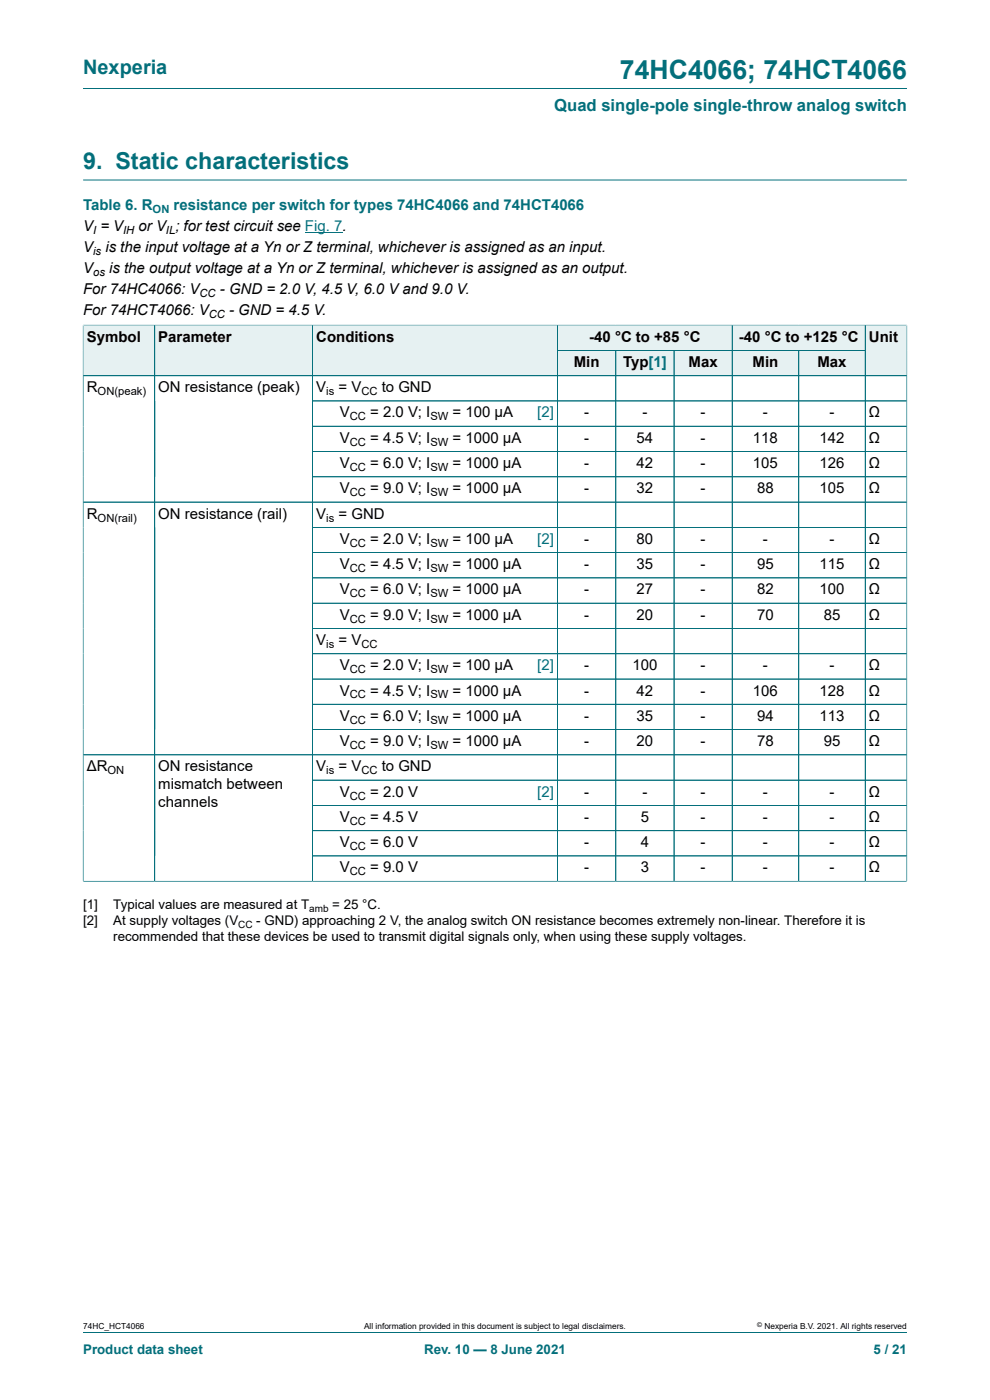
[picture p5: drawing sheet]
<svg xmlns="http://www.w3.org/2000/svg" width="210mm" height="297mm" viewBox="0 0 210 297" stroke-linecap="round" stroke-linejoin="round" font-family="sans-serif">
<defs><g id="words">
<text font-size="5.6" fill="#036f7b" x="131.5" y="16.8">74HC4066; 74HCT4066</text>
<text font-size="4.9" fill="#036f7b" x="17.6" y="35.9">9. Static characteristics</text>
<text font-size="4.2" fill="#036f7b" x="17.6" y="15.6">Nexperia</text>
<text font-size="3.5" fill="#036f7b" x="117.6" y="23.7">Quad single-pole single-throw analog switch</text>
<g font-size="3.2" fill="#036f7b">
<text x="17.6" y="44.5">Table 6. R</text>
<text x="36.8" y="44.5">resistance per switch for types 74HC4066 and 74HCT4066</text>
</g>
<g font-size="3.2">
<text x="17.6" y="49.1">V = V</text>
<text x="17.6" y="53.5">V</text>
<text x="22.4" y="53.5">is the input voltage at a Yn or Z terminal, whichever is assigned as an input.</text>
<text x="29.4" y="49.1">or V ; for test circuit see Fig. 7.</text>
<text x="17.6" y="58">V</text>
<text x="23.1" y="58">is the output voltage at a Yn or Z terminal, whichever is assigned as an output.</text>
<text x="17.6" y="62.4">For 74HC4066: V</text>
<text x="46.6" y="62.4">- GND = 2.0 V, 4.5 V, 6.0 V and 9.0 V.</text>
<text x="17.6" y="66.8">For 74HCT4066: V</text>
<text x="48.6" y="66.8">- GND = 4.5 V.</text>
<text x="18.4" y="72.5">Symbol</text>
<text x="33.6" y="72.5">Parameter</text>
<text x="67.1" y="72.5">Conditions</text>
<text x="121.7" y="77.8">Min</text>
<text x="125" y="72.5">-40 °C to +85 °C</text>
<text x="132.2" y="77.8">Typ[1]</text>
<text x="146.1" y="77.8">Max</text>
<text x="156.7" y="72.5">-40 °C to +125 °C</text>
<text x="159.6" y="77.8">Min</text>
<text x="173.4" y="77.8">Max</text>
<text x="184.3" y="72.5">Unit</text>
<text x="18.4" y="83.2">R</text>
<text x="33.6" y="83.2">ON resistance (peak)</text>
<text x="67.1" y="83.2">V</text>
<text x="71.8" y="83.2">= V</text>
<text x="81" y="83.2">to GND</text>
<text x="72.1" y="88.6">V</text>
<text x="78.5" y="88.6">= 2.0 V; I</text>
<text x="96" y="88.6">= 100 μA</text>
<text x="123.9" y="88.6">-</text>
<text x="136.3" y="88.6">-</text>
<text x="148.6" y="88.6">-</text>
<text x="161.8" y="88.6">-</text>
<text x="176" y="88.6">-</text>
<text x="184.3" y="88.6">Ω</text>
<text x="72.1" y="93.9">V</text>
<text x="78.5" y="93.9">= 4.5 V; I</text>
<text x="96" y="93.9">= 1000 μA</text>
<text x="123.9" y="93.9">-</text>
<text x="135" y="93.9">54</text>
<text x="148.6" y="93.9">-</text>
<text x="159.7" y="93.9">118</text>
<text x="173.8" y="93.9">142</text>
<text x="184.3" y="93.9">Ω</text>
<text x="72.1" y="99.3">V</text>
<text x="78.5" y="99.3">= 6.0 V; I</text>
<text x="96" y="99.3">= 1000 μA</text>
<text x="123.9" y="99.3">-</text>
<text x="135" y="99.3">42</text>
<text x="148.6" y="99.3">-</text>
<text x="159.7" y="99.3">105</text>
<text x="173.8" y="99.3">126</text>
<text x="184.3" y="99.3">Ω</text>
<text x="72.1" y="104.7">V</text>
<text x="78.5" y="104.7">= 9.0 V; I</text>
<text x="96" y="104.7">= 1000 μA</text>
<text x="123.9" y="104.7">-</text>
<text x="135" y="104.7">32</text>
<text x="148.6" y="104.7">-</text>
<text x="160.6" y="104.7">88</text>
<text x="173.8" y="104.7">105</text>
<text x="184.3" y="104.7">Ω</text>
<text x="18.4" y="110">R</text>
<text x="33.6" y="110">ON resistance (rail)</text>
<text x="67.1" y="110">V</text>
<text x="71.8" y="110">= GND</text>
<text x="72.1" y="115.4">V</text>
<text x="78.5" y="115.4">= 2.0 V; I</text>
<text x="96" y="115.4">= 100 μA</text>
<text x="123.9" y="115.4">-</text>
<text x="135" y="115.4">80</text>
<text x="148.6" y="115.4">-</text>
<text x="161.8" y="115.4">-</text>
<text x="176" y="115.4">-</text>
<text x="184.3" y="115.4">Ω</text>
<text x="72.1" y="120.7">V</text>
<text x="78.5" y="120.7">= 4.5 V; I</text>
<text x="96" y="120.7">= 1000 μA</text>
<text x="123.9" y="120.7">-</text>
<text x="135" y="120.7">35</text>
<text x="148.6" y="120.7">-</text>
<text x="160.6" y="120.7">95</text>
<text x="173.8" y="120.7">115</text>
<text x="184.3" y="120.7">Ω</text>
<text x="72.1" y="126.1">V</text>
<text x="72.1" y="131.5">V</text>
<text x="78.5" y="126.1">= 6.0 V; I</text>
<text x="78.5" y="131.5">= 9.0 V; I</text>
<text x="96" y="126.1">= 1000 μA</text>
<text x="96" y="131.5">= 1000 μA</text>
<text x="123.9" y="126.1">-</text>
<text x="123.9" y="131.5">-</text>
<text x="135" y="126.1">27</text>
<text x="135" y="131.5">20</text>
<text x="148.6" y="126.1">-</text>
<text x="148.6" y="131.5">-</text>
<text x="160.6" y="126.1">82</text>
<text x="160.6" y="131.5">70</text>
<text x="173.8" y="126.1">100</text>
<text x="174.7" y="131.5">85</text>
<text x="184.3" y="126.1">Ω</text>
<text x="184.3" y="131.5">Ω</text>
<text x="67.1" y="136.8">V</text>
<text x="71.8" y="136.8">= V</text>
<text x="72.1" y="142.2">V</text>
<text x="78.5" y="142.2">= 2.0 V; I</text>
<text x="96" y="142.2">= 100 μA</text>
<text x="123.9" y="142.2">-</text>
<text x="134.2" y="142.2">100</text>
<text x="148.6" y="142.2">-</text>
<text x="161.8" y="142.2">-</text>
<text x="176" y="142.2">-</text>
<text x="184.3" y="142.2">Ω</text>
<text x="72.1" y="147.6">V</text>
<text x="78.5" y="147.6">= 4.5 V; I</text>
<text x="96" y="147.6">= 1000 μA</text>
<text x="123.9" y="147.6">-</text>
<text x="135" y="147.6">42</text>
<text x="148.6" y="147.6">-</text>
<text x="159.7" y="147.6">106</text>
<text x="173.8" y="147.6">128</text>
<text x="184.3" y="147.6">Ω</text>
<text x="72.1" y="152.9">V</text>
<text x="78.5" y="152.9">= 6.0 V; I</text>
<text x="96" y="152.9">= 1000 μA</text>
<text x="123.9" y="152.9">-</text>
<text x="135" y="152.9">35</text>
<text x="148.6" y="152.9">-</text>
<text x="160.6" y="152.9">94</text>
<text x="173.8" y="152.9">113</text>
<text x="184.3" y="152.9">Ω</text>
<text x="72.1" y="158.3">V</text>
<text x="78.5" y="158.3">= 9.0 V; I</text>
<text x="96" y="158.3">= 1000 μA</text>
<text x="123.9" y="158.3">-</text>
<text x="135" y="158.3">20</text>
<text x="148.6" y="158.3">-</text>
<text x="160.6" y="158.3">78</text>
<text x="174.7" y="158.3">95</text>
<text x="184.3" y="158.3">Ω</text>
<text x="18.4" y="163.6">ΔR</text>
<text x="33.6" y="163.6">ON resistance</text>
<text x="33.6" y="167.4">mismatch between</text>
<text x="67.1" y="163.6">V</text>
<text x="71.8" y="163.6">= V</text>
<text x="81" y="163.6">to GND</text>
<text x="33.6" y="171.3">channels</text>
<text x="72.1" y="169">V</text>
<text x="78.5" y="169">= 2.0 V</text>
<text x="123.9" y="169">-</text>
<text x="136.3" y="169">-</text>
<text x="148.6" y="169">-</text>
<text x="161.8" y="169">-</text>
<text x="176" y="169">-</text>
<text x="184.3" y="169">Ω</text>
<text x="72.1" y="174.4">V</text>
<text x="72.1" y="179.7">V</text>
<text x="78.5" y="174.4">= 4.5 V</text>
<text x="78.5" y="179.7">= 6.0 V</text>
<text x="123.9" y="174.4">-</text>
<text x="123.9" y="179.7">-</text>
<text x="135.9" y="174.4">5</text>
<text x="135.9" y="179.7">4</text>
<text x="148.6" y="174.4">-</text>
<text x="148.6" y="179.7">-</text>
<text x="161.8" y="174.4">-</text>
<text x="161.8" y="179.7">-</text>
<text x="176" y="174.4">-</text>
<text x="176" y="179.7">-</text>
<text x="184.3" y="174.4">Ω</text>
<text x="184.3" y="179.7">Ω</text>
<text x="72.1" y="185.1">V</text>
<text x="78.5" y="185.1">= 9.0 V</text>
<text x="123.9" y="185.1">-</text>
<text x="135.9" y="185.1">3</text>
<text x="148.6" y="185.1">-</text>
<text x="161.8" y="185.1">-</text>
<text x="176" y="185.1">-</text>
<text x="184.3" y="185.1">Ω</text>
</g>
<g font-size="3.2" fill="#00f">
<text x="114" y="88.6">[2]</text>
<text x="114" y="115.4">[2]</text>
<text x="114" y="142.2">[2]</text>
<text x="114" y="169">[2]</text>
</g>
<g font-size="2.8">
<text x="17.6" y="192.9">[1]</text>
<text x="17.6" y="196.3">[2]</text>
<text x="24" y="192.9">Typical values are measured at T</text>
<text x="24" y="196.3">At supply voltages (V</text>
<text x="54.4" y="196.3">- GND) approaching 2 V, the analog switch ON resistance becomes extremely non-linear. Therefore it is</text>
<text x="70.5" y="192.9">= 25 °C.</text>
<text x="24" y="199.7">recommended that these devices be used to transmit digital signals only, when using these supply voltages.</text>
</g>
<g font-size="2.8" fill="#036f7b">
<text x="17.6" y="287.2">Product data sheet</text>
<text x="90" y="287.2">Rev. 10 — 8 June 2021</text>
<text x="185.3" y="287.2">5 / 21</text>
</g>
<text font-size="2.4" fill="#036f7b" x="32.4" y="45.1">ON</text>
<g font-size="2.4">
<text x="19.8" y="49.7">I</text>
<text x="26.1" y="49.7">IH</text>
<text x="35.2" y="49.7">IL</text>
<text x="19.8" y="54.1">is</text>
<text x="19.8" y="58.6">os</text>
<text x="42.3" y="63">CC</text>
<text x="44.3" y="67.5">CC</text>
<text x="20.7" y="83.8">ON(peak)</text>
<text x="69.2" y="83.8">is</text>
<text x="76.7" y="83.8">CC</text>
<text x="74.2" y="89.2">CC</text>
<text x="91.3" y="89.2">SW</text>
<text x="74.2" y="94.5">CC</text>
<text x="91.3" y="94.5">SW</text>
<text x="74.2" y="99.9">CC</text>
<text x="91.3" y="99.9">SW</text>
<text x="74.2" y="105.3">CC</text>
<text x="91.3" y="105.3">SW</text>
<text x="20.7" y="110.6">ON(rail)</text>
<text x="69.2" y="110.6">is</text>
<text x="74.2" y="116">CC</text>
<text x="91.3" y="116">SW</text>
<text x="74.2" y="121.4">CC</text>
<text x="91.3" y="121.4">SW</text>
<text x="74.2" y="126.7">CC</text>
<text x="91.3" y="126.7">SW</text>
<text x="69.2" y="137.4">is</text>
<text x="74.2" y="132.1">CC</text>
<text x="76.7" y="137.4">CC</text>
<text x="91.3" y="132.1">SW</text>
<text x="74.2" y="142.8">CC</text>
<text x="91.3" y="142.8">SW</text>
<text x="74.2" y="148.2">CC</text>
<text x="91.3" y="148.2">SW</text>
<text x="74.2" y="153.5">CC</text>
<text x="91.3" y="153.5">SW</text>
<text x="74.2" y="158.9">CC</text>
<text x="91.3" y="158.9">SW</text>
<text x="22.8" y="164.3">ON</text>
<text x="69.2" y="164.3">is</text>
<text x="76.7" y="164.3">CC</text>
<text x="74.2" y="169.6">CC</text>
<text x="74.2" y="175">CC</text>
<text x="74.2" y="180.3">CC</text>
<text x="74.2" y="185.7">CC</text>
</g>
<g font-size="2.1">
<text x="50.5" y="196.8">CC</text>
<text x="65.6" y="193.4">amb</text>
</g>
<g font-size="1.8">
<text x="17.6" y="282">74HC_HCT4066</text>
<text x="77.2" y="282">All information provided in this document is subject to legal disclaimers.</text>
<text x="162.2" y="282">Nexperia B.V. 2021. All rights reserved</text>
</g>
<text font-size="1.4" x="160.6" y="281.6">©</text>
</g></defs>
<path d="M17.6 18.8h174.8M17.6 38.2h174.8M118.3 69h37v5.3h-37z" fill="none" stroke="#036f7b" stroke-width=".21"/>
<path d="M64.7 49.4h7.9" fill="none" stroke="#00f" stroke-width=".21"/>
<path d="M118.3 69h36.9v5.3h-36.9z" fill="#e6f1f2"/>
<path d="M155.3 69h28.2v5.3h-28.2z" fill="none" stroke="#036f7b" stroke-width=".21"/>
<path d="M155.4 69h28.1v5.3h-28.1z" fill="#e6f1f2"/>
<path d="M17.6 68.9v10.8h15.2v-10.7h-15.2" fill="none" stroke="#036f7b" stroke-width=".21"/>
<path d="M17.7 69h15v10.6h-15z" fill="#e6f1f2"/>
<path d="M32.8 69h33.5v10.7h-33.5z" fill="none" stroke="#036f7b" stroke-width=".21"/>
<path d="M32.9 69h33.4v10.6h-33.4z" fill="#e6f1f2"/>
<path d="M66.3 69h52v10.7h-52z" fill="none" stroke="#036f7b" stroke-width=".21"/>
<g fill="#e6f1f2">
<path d="M66.4 69h51.8v10.6h-51.8z"/>
<path d="M118.3 74.4h12.3v5.2h-12.3z"/>
</g>
<path d="M118.3 74.3h12.3v5.4h-12.3z" fill="none" stroke="#036f7b" stroke-width=".21"/>
<path d="M130.7 74.4h12.2v5.2h-12.2z" fill="#e6f1f2"/>
<path d="M130.6 74.3h12.4v5.4h-12.4z" fill="none" stroke="#036f7b" stroke-width=".21"/>
<path d="M143 74.4h12.2v5.2h-12.2z" fill="#e6f1f2"/>
<path d="M143 74.3h12.3v5.4h-12.3z" fill="none" stroke="#036f7b" stroke-width=".21"/>
<path d="M155.4 74.4h14v5.2h-14z" fill="#e6f1f2"/>
<path d="M155.3 74.3h14.1v5.4h-14.1z" fill="none" stroke="#036f7b" stroke-width=".21"/>
<path d="M169.5 74.4h14v5.2h-14z" fill="#e6f1f2"/>
<path d="M192.4 68.9v10.8h-23v-5.4h14.1M192.4 69h-8.9v10.7" fill="none" stroke="#036f7b" stroke-width=".21"/>
<path d="M183.6 69h8.7v10.6h-8.7z" fill="#e6f1f2"/>
<g fill="none" stroke="#036f7b" stroke-width=".21">
<path d="M17.6 79.7h174.8M17.6 69v118M17.7 69h174.6M32.8 69v117.9M66.3 69v117.9M118.3 69v117.9M118.3 74.3h65.2M130.6 74.4v112.5M143 74.4v112.5M155.3 69v117.9M169.4 74.4v112.5M183.5 69v117.9"/>
<path d="M192.4 69v118M66.3 85.1h126.1M66.3 90.4h126.1M66.3 95.8h126.1M17.6 106.5h174.8M66.3 101.2h126.1M66.3 111.9h126.1M66.3 117.2h126.1M66.3 122.6h126.1M66.3 128h126.1M66.3 133.3h126.1M66.3 138.7h126.1"/>
<path d="M66.3 144h126.1M66.3 149.4h126.1M66.3 154.8h126.1M17.6 160.1h174.8M66.3 165.5h126.1M66.3 170.9h126.1M66.3 176.2h126.1M17.6 186.9h174.8M66.3 181.6h126.1M17.6 282.6h174.8"/>
</g>
<use href="#words"/>
</svg>
